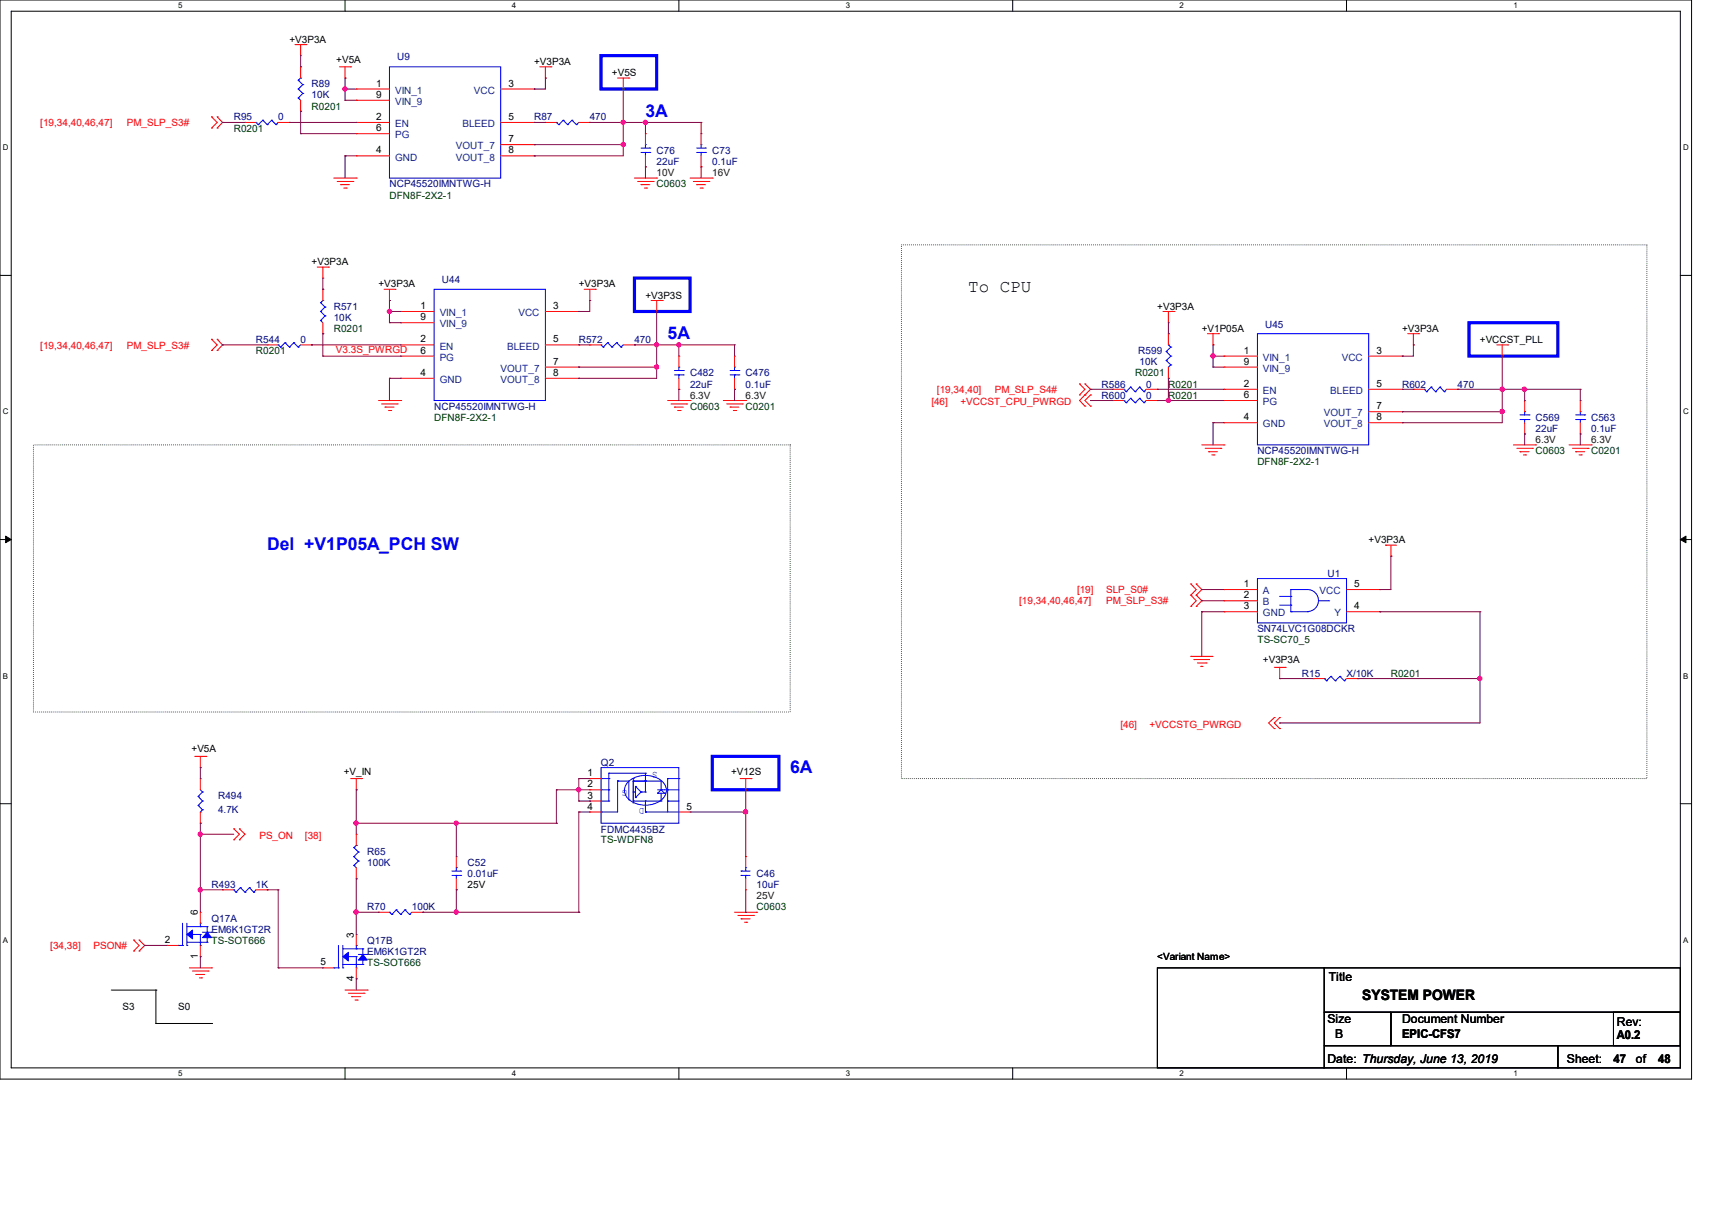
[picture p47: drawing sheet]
<svg xmlns="http://www.w3.org/2000/svg" width="297mm" height="210mm" viewBox="0 0 297 210" stroke-linecap="round" stroke-linejoin="round" font-family="sans-serif">
<defs><g id="words">
<g font-size="3" fill="#00f">
<text x="112" y="20.2">3A</text>
<text x="115.8" y="58.8">5A</text>
<text x="46.4" y="95.5">Del +V1P05A_PCH SW</text>
<text x="137.1" y="134.1">6A</text>
</g>
<text font-size="3" x="168" y="50.7">To CPU</text>
<text font-size="2.5" x="236.3" y="173.6">SYSTEM POWER</text>
<g font-size="2.1">
<text x="230.5" y="170.3">Title</text>
<text x="230.3" y="177.6">Size</text>
<text x="243.3" y="177.6">Document Number</text>
<text x="280.5" y="178">Rev:</text>
<text x="230.3" y="184.4">Date: Thursday, June 13, 2019</text>
<text x="231.7" y="180.1">B</text>
<text x="243.2" y="180.2">EPIC-CFS7</text>
<text x="271.8" y="184.4">Sheet:</text>
<text x="279.9" y="184.4">47</text>
<text x="280.5" y="180.4">A0.2</text>
<text x="283.8" y="184.4">of</text>
<text x="287.7" y="184.4">48</text>
</g>
<g font-size="1.7">
<text x="50.2" y="7.4">+V3P3A</text>
<text x="58.3" y="10.9">+V5A</text>
<text x="92.7" y="11.3">+V3P3A</text>
<text x="65.2" y="15">1</text>
<text x="65.2" y="17">9</text>
<text x="88.2" y="15">3</text>
<text x="106.2" y="13.2">+V5S</text>
<text x="65.2" y="20.8">2</text>
<text x="65.2" y="22.8">6</text>
<text x="88.2" y="20.8">5</text>
<text x="65.2" y="26.6">4</text>
<text x="88.2" y="24.7">7</text>
<text x="88.2" y="26.6">8</text>
<text x="54.1" y="46">+V3P3A</text>
<text x="65.7" y="49.9">+V3P3A</text>
<text x="73" y="53.6">1</text>
<text x="96" y="53.6">3</text>
<text x="100.4" y="49.9">+V3P3A</text>
<text x="112" y="51.8">+V3P3S</text>
<text x="200.8" y="53.8">+V3P3A</text>
<text x="73" y="55.6">9</text>
<text x="73" y="59.4">2</text>
<text x="96" y="59.4">5</text>
<text x="208.5" y="57.6">+V1P05A</text>
<text x="243.2" y="57.6">+V3P3A</text>
<text x="256.7" y="59.5">+VCCST_PLL</text>
<text x="73" y="61.4">6</text>
<text x="73" y="65.2">4</text>
<text x="96" y="63.3">7</text>
<text x="96" y="65.2">8</text>
<text x="215.8" y="61.4">1</text>
<text x="215.8" y="63.3">9</text>
<text x="238.8" y="61.4">3</text>
<text x="215.8" y="67.1">2</text>
<text x="215.8" y="69.1">6</text>
<text x="238.8" y="67.1">5</text>
<text x="238.8" y="71">7</text>
<text x="215.8" y="72.9">4</text>
<text x="238.8" y="72.9">8</text>
<text x="237.4" y="94.3">+V3P3A</text>
<text x="215.8" y="101.9">1</text>
<text x="234.9" y="101.9">5</text>
<text x="215.8" y="103.8">2</text>
<text x="215.8" y="105.7">3</text>
<text x="234.9" y="105.7">4</text>
<text x="219.1" y="115.1">+V3P3A</text>
<text x="33.2" y="130.6">+V5A</text>
<text x="59.6" y="134.4">+V_IN</text>
<text x="101.9" y="136.7">2</text>
<text x="101.9" y="134.7">1</text>
<text x="126.8" y="134.4">+V12S</text>
<text x="101.9" y="140.5">4</text>
<text x="101.9" y="138.6">3</text>
<text x="119.1" y="140.5">5</text>
<text x="81.1" y="154.1">25V</text>
<text x="34.3" y="158.9" transform="rotate(-90 34.3 158.9)">6</text>
<text x="28.6" y="163.7">2</text>
<text x="34.3" y="166.4" transform="rotate(-90 34.3 166.4)">1</text>
<text x="55.6" y="167.6">5</text>
<text x="61.4" y="162.7" transform="rotate(-90 61.4 162.7)">3</text>
<text x="200.8" y="166.7">&lt;Variant Name&gt;</text>
<text x="61.4" y="170.3" transform="rotate(-90 61.4 170.3)">4</text>
<text x="21.2" y="175.3">S3</text>
<text x="30.9" y="175.3">S0</text>
</g>
<g font-size="1.7" fill="#000080">
<text x="68.9" y="10.5">U9</text>
<text x="54.1" y="15.2">R89</text>
<text x="54.1" y="17.1">10K</text>
<text x="40.6" y="20.9">R95</text>
<text x="48.3" y="20.9">0</text>
<text x="92.7" y="20.9">R87</text>
<text x="102.3" y="20.9">470</text>
<text x="113.9" y="26.7">C76</text>
<text x="113.9" y="28.7">22uF</text>
<text x="123.6" y="26.7">C73</text>
<text x="123.6" y="28.7">0.1uF</text>
<text x="67.6" y="32.5">NCP45520IMNTWG-H</text>
<text x="57.9" y="53.8">R571</text>
<text x="76.7" y="49.1">U44</text>
<text x="44.4" y="59.5">R544</text>
<text x="52.2" y="59.5">0</text>
<text x="57.9" y="55.7">10K</text>
<text x="100.4" y="59.5">R572</text>
<text x="110.1" y="59.5">470</text>
<text x="219.5" y="56.9">U45</text>
<text x="119.7" y="65.3">C482</text>
<text x="129.4" y="65.3">C476</text>
<text x="197.5" y="61.5">R599</text>
<text x="197.7" y="63.4">10K</text>
<text x="75.3" y="71.1">NCP45520IMNTWG-H</text>
<text x="119.7" y="67.3">22uF</text>
<text x="129.4" y="67.3">0.1uF</text>
<text x="191.1" y="67.3">R586</text>
<text x="191.1" y="69.2">R600</text>
<text x="198.8" y="67.3">0</text>
<text x="198.8" y="69.2">0</text>
<text x="243.2" y="67.3">R602</text>
<text x="252.9" y="67.3">470</text>
<text x="266.4" y="73.1">C569</text>
<text x="266.4" y="75">22uF</text>
<text x="276" y="73.1">C563</text>
<text x="276" y="75">0.1uF</text>
<text x="218.1" y="78.8">NCP45520IMNTWG-H</text>
<text x="230.3" y="100.1">U1</text>
<text x="218.1" y="109.7">SN74LVC1G08DCKR</text>
<text x="225.9" y="117.4">R15</text>
<text x="233.6" y="117.4">X/10K</text>
<text x="104.3" y="132.9">Q2</text>
<text x="37.8" y="138.7">R494</text>
<text x="37.8" y="141">4.7K</text>
<text x="63.7" y="148.3">R65</text>
<text x="104.3" y="144.5">FDMC4435BZ</text>
<text x="36.7" y="154.1">R493</text>
<text x="44.4" y="154.1">1K</text>
<text x="63.7" y="150.3">100K</text>
<text x="81.1" y="150.3">C52</text>
<text x="81.1" y="152.2">0.01uF</text>
<text x="131.3" y="152.2">C46</text>
<text x="131.3" y="154.1">10uF</text>
<text x="36.7" y="159.9">Q17A</text>
<text x="36.7" y="161.8">EM6K1GT2R</text>
<text x="63.7" y="158">R70</text>
<text x="71.5" y="158">100K</text>
<text x="63.7" y="163.8">Q17B</text>
<text x="63.7" y="165.7">EM6K1GT2R</text>
</g>
<g font-size="1.7" fill="#004080">
<text x="68.5" y="16.3">VIN_1</text>
<text x="82.2" y="16.3">VCC</text>
<text x="68.5" y="18.2">VIN_9</text>
<text x="68.5" y="22.1">EN</text>
<text x="80.2" y="22.1">BLEED</text>
<text x="68.5" y="24">PG</text>
<text x="68.5" y="27.9">GND</text>
<text x="79.1" y="25.9">VOUT_7</text>
<text x="79.1" y="27.9">VOUT_8</text>
<text x="76.3" y="54.9">VIN_1</text>
<text x="76.3" y="56.8">VIN_9</text>
<text x="89.9" y="54.9">VCC</text>
<text x="76.3" y="60.7">EN</text>
<text x="76.3" y="62.6">PG</text>
<text x="86.8" y="64.5">VOUT_7</text>
<text x="88" y="60.7">BLEED</text>
<text x="219.1" y="62.6">VIN_1</text>
<text x="219.1" y="64.5">VIN_9</text>
<text x="232.8" y="62.6">VCC</text>
<text x="76.3" y="66.5">GND</text>
<text x="86.8" y="66.5">VOUT_8</text>
<text x="219.1" y="68.4">EN</text>
<text x="219.1" y="70.3">PG</text>
<text x="230.8" y="68.4">BLEED</text>
<text x="219.1" y="74.2">GND</text>
<text x="229.6" y="72.3">VOUT_7</text>
<text x="229.6" y="74.2">VOUT_8</text>
<text x="219.1" y="103.1">A</text>
<text x="219.1" y="105.1">B</text>
<text x="219.1" y="107">GND</text>
<text x="228.9" y="103.1">VCC</text>
<text x="231.5" y="107">Y</text>
</g>
<g font-size="1.7" fill="#f00">
<text x="7" y="21.9">[19,34,40,46,47]</text>
<text x="22" y="21.9">PM_SLP_S3#</text>
<text x="7" y="60.5">[19,34,40,46,47]</text>
<text x="22" y="60.5">PM_SLP_S3#</text>
<text x="58.3" y="61.2">V3.3S_PWRGD</text>
<text x="161.6" y="70.4">[46]</text>
<text x="162.5" y="68.2">[19,34,40]</text>
<text x="166.6" y="70.4">+VCCST_CPU_PWRGD</text>
<text x="172.6" y="68.2">PM_SLP_S4#</text>
<text x="176.8" y="104.9">[19,34,40,46,47]</text>
<text x="186.8" y="103">[19]</text>
<text x="191.9" y="103">SLP_S0#</text>
<text x="191.9" y="104.9">PM_SLP_S3#</text>
<text x="194.4" y="126.3">[46]</text>
<text x="199.4" y="126.3">+VCCSTG_PWRGD</text>
<text x="45" y="145.6">PS_ON</text>
<text x="52.9" y="145.6">[38]</text>
<text x="8.7" y="164.8">[34,38]</text>
<text x="16.2" y="164.8">PSON#</text>
</g>
<g font-size="1.7" fill="#004000">
<text x="40.6" y="22.9">R0201</text>
<text x="54.1" y="19">R0201</text>
<text x="67.6" y="34.5">DFN8F-2X2-1</text>
<text x="113.9" y="32.5">C0603</text>
<text x="57.9" y="57.6">R0201</text>
<text x="44.4" y="61.5">R0201</text>
<text x="196.9" y="65.3">R0201</text>
<text x="119.7" y="71.1">C0603</text>
<text x="129.4" y="71.1">C0201</text>
<text x="202.7" y="67.3">R0201</text>
<text x="202.7" y="69.2">R0201</text>
<text x="75.3" y="73.1">DFN8F-2X2-1</text>
<text x="218.1" y="80.8">DFN8F-2X2-1</text>
<text x="266.4" y="78.8">C0603</text>
<text x="276" y="78.8">C0201</text>
<text x="218.1" y="111.7">TS-SC70_5</text>
<text x="241.3" y="117.4">R0201</text>
<text x="104.3" y="146.4">TS-WDFN8</text>
<text x="131.3" y="158">C0603</text>
<text x="36.7" y="163.8">TS-SOT666</text>
<text x="63.7" y="167.6">TS-SOT666</text>
</g>
<g font-size="1.7" fill="#400000">
<text x="113.9" y="30.6">10V</text>
<text x="123.6" y="30.6">16V</text>
<text x="119.7" y="69.2">6.3V</text>
<text x="129.4" y="69.2">6.3V</text>
<text x="266.4" y="76.9">6.3V</text>
<text x="276" y="76.9">6.3V</text>
<text x="131.3" y="156">25V</text>
</g>
<g font-size="1.7" fill="#00f">
<text x="108.9" y="137.2" transform="rotate(-180 108.9 137.2)">G</text>
<text x="114.1" y="133.9" transform="rotate(-180 114.1 133.9)">S</text>
<text x="111.8" y="140.3" transform="rotate(-180 111.8 140.3)">D</text>
</g>
<g font-size="1.4">
<text x="30.9" y="1.4">5</text>
<text x="88.8" y="1.4">4</text>
<text x="146.7" y="1.4">3</text>
<text x="204.6" y="1.4">2</text>
<text x="262.6" y="1.4">1</text>
<text x=".5" y="26.1">D</text>
<text x="292" y="26.1">D</text>
<text x=".5" y="71.9">C</text>
<text x="292" y="71.9">C</text>
<text x=".5" y="117.8">B</text>
<text x="292" y="117.8">B</text>
<text x=".5" y="163.6">A</text>
<text x="292" y="163.6">A</text>
<text x="30.9" y="186.8">5</text>
<text x="88.8" y="186.8">4</text>
<text x="146.7" y="186.8">3</text>
<text x="204.6" y="186.8">2</text>
<text x="262.6" y="186.8">1</text>
</g>
</g></defs>
<path d="M0 0h293.5v187.3h-293.5zM1.9 1.9h289.6v183.4h-289.6z" fill="none" stroke="#000" stroke-width=".17"/>
<g fill="#fff">
<path d="M30.9 .2h.8v1.5h-.8z"/>
<path d="M30.9 185.5h.8v1.6h-.8z"/>
</g>
<path d="M59.9 0v1.9M59.9 185.3v2" fill="none" stroke="#000" stroke-width=".17"/>
<g fill="#fff">
<path d="M88.8 .2h.8v1.5h-.8z"/>
<path d="M88.8 185.5h.8v1.6h-.8z"/>
</g>
<path d="M117.8 0v1.9M117.8 185.3v2" fill="none" stroke="#000" stroke-width=".17"/>
<g fill="#fff">
<path d="M146.7 .2h.8v1.5h-.8z"/>
<path d="M146.7 185.5h.8v1.6h-.8z"/>
</g>
<path d="M175.7 0v1.9M175.7 185.3v2" fill="none" stroke="#000" stroke-width=".17"/>
<g fill="#fff">
<path d="M204.6 .2h.8v1.5h-.8z"/>
<path d="M204.6 185.5h.8v1.6h-.8z"/>
</g>
<path d="M233.6 0v1.9M233.6 185.3v2" fill="none" stroke="#000" stroke-width=".17"/>
<g fill="#fff">
<path d="M262.6 .2h.7v1.5h-.7z"/>
<path d="M262.6 185.5h.7v1.6h-.7z"/>
<path d="M.5 24.8h1v1.6h-1z"/>
<path d="M292 24.8h1v1.6h-1z"/>
<path d="M.5 70.7h1v1.5h-1z"/>
<path d="M292 70.7h1v1.5h-1z"/>
</g>
<path d="M0 47.8h1.9M291.5 47.8h2" fill="none" stroke="#000" stroke-width=".17"/>
<g fill="#fff">
<path d="M.5 116.5h.9v1.6h-.9z"/>
<path d="M292 116.5h.9v1.6h-.9z"/>
</g>
<path d="M0 93.6h1.9M291.5 93.6h2" fill="none" stroke="#000" stroke-width=".17"/>
<path d="M1 93l.9 .6-.9 .6zM291.5 93.6l1-.6v1.2z" fill="#000" stroke="#000" stroke-width=".17"/>
<g fill="#fff">
<path d="M.5 162.4h.9v1.5h-.9z"/>
<path d="M292 162.4h.9v1.5h-.9z"/>
</g>
<g fill="none" stroke="#000" stroke-width=".17">
<path d="M0 139.5h1.9M291.5 139.5h2M19.3 171.8h7.8M27.1 171.8h.1M27.1 177.6h.1M27.1 171.8v5.8M27.1 177.6h9.6M36.7 177.6h.1M200.8 168h28.9v17.3h-28.9zM229.7 175.7h11.6v5.8h-11.6zM229.7 168h61.8v7.7h-61.8zM241.3 175.7h50.2v5.8h-50.2z"/>
<path d="M279.9 175.7h11.6v5.8h-11.6zM229.7 181.5h40.6v3.8h-40.6zM270.3 181.5h21.2v3.8h-21.2z"/>
</g>
<path d="M104.3 9.7h9.6v5.8h-9.6zM110.1 48.3h9.6v5.8h-9.6zM254.8 56h15.5v5.8h-15.5zM123.6 131.3h11.5v5.8h-11.5z" fill="none" stroke="#00f" stroke-width=".55"/>
<path d="M156.4 42.5h129.3v92.6h-129.3zM5.8 77.2h131.3v46.4h-131.3z" fill="none" stroke="#000" stroke-width=".17" stroke-dasharray="0 .3"/>
<g fill="none" stroke="#f00" stroke-width=".17">
<path d="M51.2 7.7h1.9M52.2 9.7h.1M52.2 19.3h.1M52.2 11.6h.1M52.2 7.7v2M52.2 11.6v1.9M52.2 17.4v1.9M53.1 7.7h.1M58.9 11.6h1.9M59.9 13.5h.1M59.9 11.6v1.9M60.8 11.6h.1"/>
<path d="M61.8 15.5h.1M61.8 17.4h.1M61.8 15.5h5.8M61.8 17.4h5.8M86.9 15.5h5.8M92.7 15.5h.1M93.6 11.6h2M94.6 13.5h.1M94.6 11.6v1.9M95.6 11.6h.1M107.1 13.5h2M108.1 15.5h.1"/>
<path d="M108.1 13.5v2M109.1 13.5h.1M36.7 22.2h.1M36.7 20.3h.1M36.7 20.3l1 1-1 .9M37.7 20.3h.1M37.7 22.2h.1M37.7 20.3l.9 1-.9 .9M42.5 21.3h.1M42.5 21.3h1.9M48.3 21.3h1.9M50.2 21.3h.1"/>
<path d="M57.9 30.9h3.9M58.5 31.5h2.7M59.1 32h.1M59.1 32h1.5M59.6 32.6h.5M60.1 32.6h.1M61.2 31.5h.1M61.8 30.9h.1M61.8 21.3h.1M61.8 23.2h.1M61.8 27.1h.1M61.8 21.3h5.8"/>
<path d="M61.8 23.2h5.8M61.8 27.1h5.8M86.9 21.3h5.8M86.9 27.1h5.8M86.9 25.1h5.8M92.7 21.3h.1M92.7 25.1h.1M92.7 27.1h.1M94.6 21.3h.1M94.6 21.3h1.9M100.4 21.3h1.9M102.3 21.3h.1"/>
<path d="M110.1 30.9h3.8M110.6 31.5h2.7M111.2 32h.1M111.2 32h1.5M111.8 32.6h.4M112 29h.1M112 23.2h.1M112 23.2v1.9M112 27.1v1.9M112.2 32.6h.1M113.3 31.5h.1M113.9 30.9h.1"/>
<path d="M119.7 30.9h3.9M120.3 31.5h2.7M120.9 32h.1M120.9 32h1.5M121.5 32.6h.3M121.6 29h.1M121.6 23.2h.1M121.6 23.2v1.9M121.6 27.1v1.9M121.8 32.6h.1M123 31.5h.1M123.6 30.9h.1"/>
<path d="M36.7 58.9h.1M36.7 58.9l1 1-1 .9M37.7 58.9h.1M37.7 58.9l.9 1-.9 .9M46.4 59.9h.1M46.4 59.9h1.9M52.2 59.9h1.9M54.1 59.9h.1M55 46.4h2M56 48.3h.1M56 57.9h.1M56 50.2h.1"/>
<path d="M56 46.4v1.9M56 50.2v2M56 56v1.9M57 46.4h.1M66.6 50.2h1.9M67.6 52.2h.1M67.6 50.2v2M68.5 50.2h.1M69.5 54.1h.1M69.5 56h.1M69.5 59.9h.1M69.5 59.9h5.8"/>
<path d="M69.5 54.1h5.8M69.5 56h5.8M94.6 59.9h5.8M94.6 54.1h5.8M100.4 54.1h.1M100.4 59.9h.1M101.3 50.2h2M102.3 52.2h.1M102.3 59.9h.1M102.3 59.9h2M102.3 50.2v2M103.3 50.2h.1"/>
<path d="M108.1 59.9h2M110.1 59.9h.1M112.9 52.2h2M113.9 54.1h.1M113.9 52.2v1.9M114.9 52.2h.1M201.8 54.1h1.9M202.7 56h.1M202.7 57.9h.1M202.7 54.1v1.9M202.7 57.9v2M203.7 54.1h.1"/>
<path d="M209.5 57.9h1.9M210.4 59.9h.1M210.4 57.9v2M211.4 57.9h.1M244.2 57.9h1.9M245.2 59.9h.1M245.2 57.9v2M246.1 57.9h.1M259.7 59.9h1.9M260.6 59.9v1.9M261.6 59.9h.1M36.7 60.8h.1"/>
<path d="M37.7 60.8h.1M65.7 69.5h3.8M66.2 70.1h2.7M66.8 70.7h.1M66.8 70.7h1.6M67.4 71.2h.4M67.8 71.2h.1M68.9 70.1h.1M69.5 69.5h.1M69.5 61.8h.1M69.5 65.7h.1M69.5 61.8h5.8"/>
<path d="M69.5 65.7h5.8M94.6 63.7h5.8M94.6 65.7h5.8M100.4 63.7h.1M100.4 65.7h.1M115.8 69.5h3.9M116.4 70.1h2.7M117 70.7h.1M117 70.7h1.5M117.6 71.2h.4M117.8 67.6h.1M117.8 61.8h.1"/>
<path d="M117.8 61.8v1.9M117.8 65.7v1.9M118 71.2h.1M119.1 70.1h.1M119.7 69.5h.1M125.5 69.5h3.9M126.1 70.1h2.7M126.7 70.7h.1M126.7 70.7h1.5M127.2 71.2h.4M127.4 67.6h.1M127.4 61.8h.1"/>
<path d="M127.4 61.8v1.9M127.4 65.7v1.9M127.6 71.2h.1M128.8 70.1h.1M129.4 69.5h.1M187.3 68.5h.1M187.3 66.6h.1M187.3 66.6l.9 1-.9 .9M188.2 66.6h.1M188.2 68.5h.1M188.2 70.5h.1M188.2 66.6l1 1-1 .9"/>
<path d="M188.2 68.5l-.9 1 .9 1M189.2 68.5h.1M189.2 70.5h.1M189.2 68.5l-1 1 1 1M193 67.6h.1M193 69.5h.1M193 69.5h2M193 67.6h2M198.8 69.5h2M198.8 67.6h2M200.8 67.6h.1M200.8 69.5h.1"/>
<path d="M202.7 65.7h.1M202.7 63.7v2M208.5 77.2h3.8M209.1 77.8h2.7M209.7 78.4h.1M209.7 78.4h1.5M210.2 79h.4M210.6 79h.1M211.8 77.8h.1M212.3 77.2h.1M212.3 61.8h.1M212.3 63.7h.1"/>
<path d="M212.3 67.6h.1M212.3 69.5h.1M212.3 73.4h.1M212.3 69.5h5.8M212.3 67.6h5.8M212.3 61.8h5.8M212.3 63.7h5.8M212.3 73.4h5.8M237.4 67.6h5.8M237.4 61.8h5.8M237.4 73.4h5.8M237.4 71.5h5.8"/>
<path d="M243.2 61.8h.1M243.2 67.6h.1M243.2 71.5h.1M243.2 73.4h.1M245.2 67.6h.1M245.2 67.6h1.9M251 67.6h1.9M252.9 67.6h.1M260.6 61.8h.1M262.6 77.2h3.8M263.1 77.8h2.8M263.7 78.4h.1"/>
<path d="M263.7 78.4h1.6M264.3 79h.4M264.5 75.3h.1M264.5 69.5h.1M264.5 69.5v2M264.5 73.4v1.9M264.7 79h.1M265.9 77.8h.1M266.4 77.2h.1M272.2 77.2h3.9M272.8 77.8h2.7M273.3 78.4h.1"/>
<path d="M273.3 78.4h1.6M273.9 79h.4M274.2 75.3h.1M274.2 69.5h.1M274.2 69.5v2M274.2 73.4v1.9M274.3 79h.1M275.5 77.8h.1M276.1 77.2h.1M240.4 94.6h.1M240.4 94.6h1.9M241.3 96.5h.1"/>
<path d="M241.3 94.6v1.9M206.6 113.9h.1M206.6 103.3h.1M206.6 101.3h.1M206.6 105.2h.1M206.6 113.9h3.8M206.6 101.3l.9 1-.9 1M206.6 103.3l.9 1-.9 .9M207.1 114.5h.1M207.1 114.5h2.7M207.5 101.3h.1M207.5 103.3h.1"/>
<path d="M207.5 105.2h.1M207.5 101.3l1 1-1 1M207.5 103.3l1 1-1 .9M207.7 115.1h1.6M208.3 115.7h.1M208.3 115.7h.4M209.3 115.1h.1M212.3 102.3h.1M212.3 104.3h.1M212.3 106.2h.1M212.3 102.3h5.8M212.3 104.3h5.8"/>
<path d="M212.3 106.2h5.8M221.1 115.8h1.9M222 117.8h.1M222 115.8v2M223 115.8h.1M227.8 117.8h.1M227.8 117.8h1.9M233.6 117.8h1.9M233.6 102.3h5.8M233.6 106.2h5.8M235.5 117.8h.1M239.4 102.3h.1"/>
<path d="M239.4 106.2h.1M33.8 131.3h1.9M34.8 133.2h.1M34.8 135.1h.1M34.8 131.3v1.9M34.8 135.1v2M35.7 131.3h.1M60.8 135.1h1.9M61.8 137.1h.1M61.8 135.1v2M62.7 135.1h.1M102.3 139h.1"/>
<path d="M102.3 137.1h.1M102.3 135.1h.1M102.3 135.1h2M102.3 139h2M102.3 137.1h2M128.4 135.1h1.9M129.4 137.1h.1M129.4 135.1v2M130.3 135.1h.1M221.1 124.5h.1M221.1 126.4h.1M221.1 124.5l-1 1 1 .9"/>
<path d="M222 124.5h.1M222 126.4h.1M222 124.5l-.9 1 .9 .9M34.8 158.3h.1M34.8 142.9h.1M34.8 140.9v2M34.8 158.3v1.9M38.6 154.4h.1M38.6 154.4h2M40.6 143.8h.1M40.6 145.8h.1M40.6 143.8l.9 1-.9 1"/>
<path d="M41.5 143.8h.1M41.5 145.8h.1M41.5 143.8l1 1-1 1M44.4 154.4h2M46.4 154.4h.1M61.8 152.5h.1M61.8 144.8h.1M61.8 144.8v1.9M61.8 150.6v1.9M65.7 158.3h.1M65.7 158.3h1.9M71.5 158.3h1.9"/>
<path d="M73.4 158.3h.1M79.2 154.4h.1M79.2 148.7h.1M79.2 148.7v1.9M79.2 152.5v1.9M102.3 140.9h.1M102.3 140.9h2M117.8 140.9h1.9M119.7 140.9h.1M127.4 158.3h3.9M128 158.9h2.7M128.6 159.5h.1"/>
<path d="M128.6 159.5h1.5M129.4 154.4h.1M129.4 148.7h.1M129.4 148.7v1.9M129.4 152.5v1.9M130.7 158.9h.1M131.3 158.3h.1M23.2 165.1h.1M23.2 163.2h.1M23.2 163.2l.9 .9-.9 1M24.1 163.2h.1M24.1 165.1h.1"/>
<path d="M24.1 163.2l1 .9-1 1M29 164.1h.1M29 164.1h1.9M32.9 168h3.8M33.4 168.5h2.7M34 169.1h.1M34 169.1h1.5M34.6 169.7h.4M34.8 166h.1M34.8 164.1v1.9M35 169.7h.1M36.1 168.5h.1"/>
<path d="M36.7 168h.1M56 168h.1M56 168h1.9M59.9 171.8h3.8M60.5 172.4h2.7M61 173h.1M61 173h1.6M61.6 173.6h.4M61.8 162.2h.1M61.8 169.9h.1M61.8 162.2v1.9M61.8 168v1.9"/>
<path d="M62 173.6h.1M63.2 172.4h.1M63.7 171.8h.1M129.2 160.1h.3M129.5 160.1h.1"/>
</g>
<g fill="none" stroke="#00f" stroke-width=".17">
<path d="M51.7 13.9h.1M51.7 17h.1M51.7 15.5h.1M51.7 13.9l.8 .8M51.7 17l.5 .4M51.7 15.5l.8 .7M52.2 13.5h.1M52.2 13.5l-.5 .4M52.5 16.2h.1M52.5 14.7h.1M52.5 16.2l-.8 .8M52.5 14.7l-.8 .8"/>
<path d="M67.6 11.6h19.3v19.3h-19.3zM44.4 21.3h.1M44.4 21.3l.4 .3M44.8 21.6h.1M45.6 20.9h.1M45.6 20.9l-.8 .7M45.6 20.9l.8 .7M46.4 21.6h.1M47.1 20.9h.1M47.1 20.9l.8 .7M47.1 20.9l-.7 .7M47.9 21.6h.1"/>
<path d="M48.3 21.3l-.4 .3M96.5 21.3h.1M96.5 21.3l.4 .3M96.9 21.6h.1M97.7 20.9h.1M97.7 20.9l-.8 .7M97.7 20.9l.8 .7M98.5 21.6h.1M99.2 20.9h.1M99.2 20.9l.8 .7M99.2 20.9l-.7 .7M100 21.6h.1"/>
<path d="M100.4 21.3l-.4 .3M111.2 25.7h1.5M111.2 26.5h1.5M112 25.1h.1M112 26.5h.1M112 25.1v.6M112 26.5v.6M112.7 25.7h.1M112.7 26.5h.1M120.9 25.7h1.5M120.9 26.5h1.5M121.6 25.1h.1"/>
<path d="M121.6 26.5h.1M121.6 25.1v.6M121.6 26.5v.6M122.4 25.7h.1M122.4 26.5h.1M48.3 59.9h.1M48.3 59.9l.4 .3M49.4 59.5h.1M49.4 59.5l-.7 .7M49.4 59.5l.8 .7M51 59.5h.1M51 59.5l.7 .7"/>
<path d="M51 59.5l-.8 .7M52.2 59.9l-.5 .3M55.6 52.5h.1M55.6 55.6h.1M55.6 54.1h.1M55.6 52.5l.8 .8M55.6 55.6l.4 .4M55.6 54.1l.8 .7M56 52.2h.1M56 52.2l-.4 .3M56.4 54.8h.1M56.4 53.3h.1"/>
<path d="M56.4 54.8l-.8 .8M56.4 53.3l-.8 .8M75.3 50.2h19.3v19.3h-19.3zM104.3 59.9h.1M104.3 59.9l.3 .3M105.4 59.5h.1M105.4 59.5l-.8 .7M105.4 59.5l.8 .7M107 59.5h.1M107 59.5l.7 .7M107 59.5l-.8 .7M108.1 59.9l-.4 .3"/>
<path d="M202.7 59.9h.1M202.7 59.9l.4 .3M218.1 57.9h19.3v19.3h-19.3zM48.7 60.2h.1M50.2 60.2h.1M51.7 60.2h.1M104.6 60.2h.1M106.2 60.2h.1M107.7 60.2h.1M117 64.3h1.5M117 65.1h1.5M117.8 63.7h.1"/>
<path d="M117.8 65.1h.1M117.8 63.7v.6M117.8 65.1v.6M118.5 64.3h.1M118.5 65.1h.1M126.7 64.3h1.5M126.7 65.1h1.5M127.4 63.7h.1M127.4 65.1h.1M127.4 63.7v.6M127.4 65.1v.6M128.2 64.3h.1"/>
<path d="M128.2 65.1h.1M195 67.6h.1M195 69.5h.1M195 67.6l.4 .4M195 69.5l.4 .4M195.4 68h.1M195.4 69.9h.1M196.1 67.2h.1M196.1 69.1h.1M196.1 67.2l-.7 .8M196.1 67.2l.8 .8M196.1 69.1l-.7 .8"/>
<path d="M196.1 69.1l.8 .8M196.9 68h.1M196.9 69.9h.1M197.7 67.2h.1M197.7 69.1h.1M197.7 67.2l.8 .8M197.7 67.2l-.8 .8M197.7 69.1l.8 .8M197.7 69.1l-.8 .8M198.5 68h.1M198.5 69.9h.1M198.8 67.6l-.3 .4"/>
<path d="M198.8 69.5l-.3 .4M202.3 62.6h.1M202.3 61h.1M202.3 62.6l.8 .7M202.3 61l.8 .8M203.1 60.2h.1M203.1 63.3h.1M203.1 61.8h.1M203.1 60.2l-.8 .8M203.1 63.3l-.4 .4M203.1 61.8l-.8 .8M247.1 67.6h.1"/>
<path d="M247.1 67.6l.4 .4M247.5 68h.1M248.3 67.2h.1M248.3 67.2l-.8 .8M248.3 67.2l.7 .8M249 68h.1M249.8 67.2h.1M249.8 67.2l.8 .8M249.8 67.2l-.8 .8M250.6 68h.1M251 67.6l-.4 .4M263.7 72h1.6"/>
<path d="M263.7 72.8h1.6M264.5 71.5h.1M264.5 72.8h.1M264.5 71.5v.5M264.5 72.8v.6M265.3 72h.1M265.3 72.8h.1M273.3 72h1.6M273.3 72.8h1.6M274.2 71.5h.1M274.2 72.8h.1M274.2 71.5v.5"/>
<path d="M274.2 72.8v.6M274.9 72h.1M274.9 72.8h.1M218.1 100.4h15.5v7.7h-15.5zM222 103.5h1.9M222 105h1.9M223.9 106.2h.1M223.9 102.3h.1M223.9 103.5h.1M223.9 105h.1M223.9 102.3h2.9a1.9 1.9 0 0 1 1.9 1.9 1.9 1.9 0 0 1-1.9 1.9M223.9 102.3v3.9"/>
<path d="M223.9 106.2h2.9M226.8 106.2h.1M228.8 104.3h1.7M229.7 117.8h.1M229.7 117.8l.4 .4M230.1 118.2h.1M230.5 104.3h.1M230.9 117.4h.1M230.9 117.4l-.8 .8M230.9 117.4l.7 .8M231.6 118.2h.1M232.5 117.4h.1"/>
<path d="M232.5 117.4l.7 .8M232.5 117.4l-.9 .8M233.2 118.2h.1M233.6 117.8l-.4 .4M34.4 138.2h.1M34.4 139.8h.1M34.4 139.8l.7 .7M34.4 138.2l.7 .8M34.8 137.1l.3 .4M35.1 137.5h.1M35.1 139h.1M35.1 137.5l-.7 .7"/>
<path d="M35.1 139l-.7 .8M104.3 133.2h13.5v9.7h-13.5zM104.3 137.1h.1M104.3 135.1h.1M104.3 139h1.3M104.3 137.1h1.3M104.3 135.1h1.3M105.6 139h.1M105.6 137.1h.1M105.6 135.1h.1M105.6 134.2h.1M105.6 134.2v4.8"/>
<path d="M105.6 134.2h6.4M107.1 135.6h.1M107.1 135.6h2v3.2M107.1 135.6v5.3h-2.8M109.1 138.8h.1M109.1 135.5a4.5 4.5 0 0 1 6.1 .5 2.13 2.13 0 0 1-1 3.2 4.5 4.5 0 0 1-5.5-.9 1.99 1.99 0 0 1 .4-2.8zM109.9 135.1h.1M109.9 139h.1M109.9 135.6h.1M109.9 137.5h.1M109.9 135.1v4.3M109.9 135.6h4.8v1.5"/>
<path d="M109.9 139h4.8M109.9 137.5h.3M110.2 138.4h.1M110.2 136.5h.1M110.2 136.5v1.9M110.2 136.5l1 1M111.2 137.5h.1M111.2 137.5h.8M111.2 137.5l-1 .9M111.8 135.6h.1M112 135.6h.1M112 137.5h.1"/>
<path d="M112 134.2h.1M112 139h.1M112 134.2v3.3M112 139v1.9M114.1 137.7h.1M114.1 137.1h1.2M114.1 137.7h1.2M114.7 139h.1M114.7 137.1h.1M114.7 137.7v1.3M114.7 137.1l-.6 .6M114.7 137.1l.6 .6"/>
<path d="M115.3 137.1h.1M115.3 137.7h.1M115.8 135.1h.1M115.8 137.1h.1M115.8 139h.1M115.8 139h2M115.8 137.1h2M115.8 135.1h2M115.8 135.1v5.8M117.8 135.1h.1M34.8 140.9h.1M35.1 140.5h.1"/>
<path d="M35.1 140.5l-.3 .4M40.6 154.4h.1M40.6 154.4l.3 .5M40.9 154.9h.1M41.7 154.1h.1M41.7 154.1l-.8 .8M41.7 154.1l.8 .8M42.5 154.9h.1M43.3 154.1h.1M43.3 154.1l.7 .8M43.3 154.1l-.8 .8M44 154.9h.1"/>
<path d="M44.4 154.4l-.4 .5M61.4 147.1h.1M61.4 150.2h.1M61.4 148.7h.1M61.4 147.1l.8 .8M61.4 150.2l.4 .4M61.4 148.7l.8 .7M61.8 146.7h.1M61.8 146.7l-.4 .4M62.2 149.4h.1M62.2 147.9h.1M62.2 149.4l-.8 .8"/>
<path d="M62.2 147.9l-.8 .8M67.6 158.3h.1M67.6 158.3l.4 .4M68 158.7h.1M68.7 157.9h.1M68.7 157.9l-.7 .8M68.7 157.9l.8 .8M69.5 158.7h.1M70.3 157.9h.1M70.3 157.9l.7 .8M70.3 157.9l-.8 .8M71 158.7h.1"/>
<path d="M71.5 158.3l-.5 .4M78.4 151.2h1.5M78.4 151.9h1.5M79.2 150.6h.1M79.2 151.9h.1M79.2 150.6v.6M79.2 151.9v.6M79.9 151.2h.1M79.9 151.9h.1M104.3 140.9h.1M112 140.9h.1M112 140.9h5.8"/>
<path d="M128.6 151.2h.1M128.6 151.9h.1M128.6 151.2h1.5M128.6 151.9h1.5M129.4 150.6h.1M129.4 151.9h.1M129.4 150.6v.6M129.4 151.9v.6M30.9 164.1h.1M30.9 164.1h.8M31.7 164.1h.1M31.7 160.2v3.9"/>
<path d="M32.4 164.1h.1M32.4 160.2v3.9M32.4 160.8h3.5M32.4 163.5h3.5M33.4 162.2h1.4M34.8 160.8h.1M34.8 163.5h.1M34.8 162.2h.1M34.8 164.1h.1M34.8 160.2h.1M34.8 160.2v.6M34.8 162.2v1.9"/>
<path d="M35.1 161.8h1.6M35.9 163.5h.1M35.9 162.7h.1M35.9 160.8h.1M35.9 161.8h.1M35.9 160.8v1M35.9 162.7v.8M36.7 161.8h.1M57.9 168h.1M57.9 168h.8M58.7 168h.1M58.7 164.1v3.9"/>
<path d="M59.5 168h.1M59.5 164.1v3.9M59.5 164.7h3.4M59.5 167.4h3.4M60.5 166h1.3M61.8 164.7h.1M61.8 167.4h.1M61.8 166h.1M61.8 168h.1M61.8 164.1h.1M61.8 164.1v.6M61.8 166v2"/>
<path d="M62.2 165.7h1.5M62.9 167.4h.1M62.9 166.6h.1M62.9 164.7h.1M62.9 165.7h.1M62.9 164.7v1M62.9 166.6v.8M63.7 165.7h.1"/>
</g>
<g fill="#00f" stroke="#00f" stroke-width=".17">
<path d="M59.5 166l1-.7v1.5z" fill-rule="evenodd"/>
<path d="M62.9 165.7l.8 .9h-1.5z" fill-rule="evenodd"/>
<path d="M32.4 162.2l1-.8v1.5z" fill-rule="evenodd"/>
<path d="M35.9 161.8l.8 .9h-1.6z" fill-rule="evenodd"/>
</g>
<g fill="none" stroke="#800040" stroke-width=".17">
<path d="M52.2 19.3h.1M52.2 11.6h.1M52.2 9.7v1.9M52.2 19.3v3.9M59.9 13.5h.1M59.9 17.4h.1M59.9 15.5h.1M59.9 13.5v3.9M59.9 17.4h1.9M59.9 15.5h1.9M92.7 15.5h.1M94.6 13.5h.1"/>
<path d="M94.6 13.5v2h-1.9M108.1 15.5h.1M108.1 15.5v11.6h-15.4M38.6 21.3h.1M38.6 21.3h3.9M50.2 21.3h.1M50.2 21.3h11.6M52.2 23.2h.1M52.2 23.2h9.6M59.9 27.1h.1M59.9 27.1h1.9M59.9 27.1v3.8"/>
<path d="M92.7 21.3h.1M92.7 27.1h.1M92.7 25.1h.1M92.7 21.3h1.9M92.7 25.1h15.4M102.3 21.3h.1M102.3 21.3h19.3M108.1 25.1h.1M108.1 21.3h.1M112 29h.1M112 21.3h.1M112 21.3v1.9"/>
<path d="M112 29v1.9M121.6 29h.1M121.6 21.3h.1M121.6 21.3v1.9M121.6 29v1.9M38.6 59.9h.1M38.6 59.9h7.8M54.1 59.9h.1M54.1 59.9h15.4M56 57.9h.1M56 50.2h.1M56 48.3v1.9"/>
<path d="M56 57.9v3.9M67.6 52.2h.1M67.6 56h.1M67.6 54.1h.1M67.6 52.2v3.8M67.6 56h1.9M67.6 54.1h1.9M100.4 59.9h.1M100.4 54.1h.1M100.4 59.9h1.9M102.3 52.2h.1M102.3 52.2v1.9h-1.9"/>
<path d="M110.1 59.9h.1M110.1 59.9h17.3M113.9 59.9h.1M113.9 54.1h.1M113.9 54.1v11.6h-13.5M117.8 59.9h.1M117.8 59.9v1.9M127.4 59.9h.1M127.4 59.9v1.9M202.7 57.9h.1M202.7 56v1.9M210.4 59.9h.1"/>
<path d="M210.4 59.9v3.8M245.2 59.9h.1M245.2 59.9v1.9h-2M56 61.8h.1M56 61.8h13.5M67.6 65.7h.1M67.6 65.7h1.9M67.6 65.7v3.8M100.4 65.7h.1M100.4 63.7h.1M100.4 63.7h13.5M113.9 63.7h.1"/>
<path d="M117.8 67.6h.1M117.8 67.6v1.9M127.4 67.6h.1M127.4 67.6v1.9M189.2 67.6h.1M189.2 69.5h.1M189.2 67.6h3.8M189.2 69.5h3.8M200.8 69.5h.1M200.8 67.6h.1M200.8 67.6h11.5M200.8 69.5h11.5"/>
<path d="M202.7 65.7h.1M202.7 69.5h.1M202.7 65.7v3.8M210.4 63.7h.1M210.4 61.8h.1M210.4 73.4h.1M210.4 73.4h1.9M210.4 73.4v3.8M210.4 63.7h1.9M210.4 61.8h1.9M243.2 67.6h.1M243.2 73.4h.1"/>
<path d="M243.2 61.8h.1M243.2 71.5h.1M243.2 67.6h2M243.2 71.5h17.4M252.9 67.6h.1M252.9 67.6h21.3M260.6 61.8h.1M260.6 71.5h.1M260.6 67.6h.1M260.6 61.8v11.6h-17.4M264.5 75.3h.1M264.5 67.6h.1"/>
<path d="M264.5 67.6v1.9M264.5 75.3v1.9M274.2 75.3h.1M274.2 67.6h.1M274.2 67.6v1.9M274.2 75.3v1.9M241.3 96.5h.1M241.3 96.5v5.8h-1.9M208.5 102.3h.1M208.5 104.3h.1M208.5 106.2h.1M208.5 102.3h3.8"/>
<path d="M208.5 104.3h3.8M208.5 106.2v7.7M208.5 106.2h3.8M222 117.8h.1M222 117.8h5.8M235.5 117.8h.1M235.5 117.8h21.3M239.4 106.2h.1M239.4 102.3h.1M239.4 106.2h17.4M256.8 106.2h.1M256.8 117.8h.1"/>
<path d="M256.8 106.2v19.3h-34.8M34.8 133.2h.1M34.8 133.2v1.9M61.8 137.1h.1M61.8 137.1v7.7M96.5 137.1h.1M96.5 137.1v5.8M96.5 137.1h5.8M100.4 137.1h.1M100.4 139h.1M100.4 135.1h.1M100.4 135.1v3.9"/>
<path d="M100.4 139h1.9M100.4 135.1h1.9M102.3 139h.1M129.4 137.1h.1M129.4 137.1v11.6M222 125.5h.1M34.8 154.4h.1M34.8 144.8h.1M34.8 142.9h.1M34.8 142.9v15.4M34.8 144.8h5.8M34.8 154.4h3.8"/>
<path d="M46.4 154.4h.1M46.4 154.4h1.9M48.3 154.4h.1M48.3 154.4v13.6M61.8 152.5h.1M61.8 158.3h.1M61.8 142.9h.1M61.8 152.5v9.7M61.8 158.3h3.9M61.8 142.9h34.7M73.4 158.3h.1M73.4 158.3h27"/>
<path d="M79.2 154.4h.1M79.2 142.9h.1M79.2 142.9v5.8M79.2 154.4v3.9M96.5 142.9h.1M100.4 158.3h.1M100.4 140.9h.1M100.4 140.9h1.9M100.4 140.9v17.4M119.7 140.9h9.7M129.4 140.9h.1M129.4 158.3h.1"/>
<path d="M129.4 154.4v3.9M25.1 164.1h.1M25.1 164.1h3.9M34.8 166h.1M34.8 166v2M48.3 168h.1M48.3 168h7.7M61.8 169.9h.1M61.8 169.9v1.9"/>
</g>
<g fill="#f0f" stroke="#f0f" stroke-width=".17">
<circle cx="202.7" cy="69.5" r=".37"/>
<circle cx="210.4" cy="61.8" r=".37"/>
<circle cx="264.5" cy="67.6" r=".38"/>
<circle cx="260.6" cy="67.6" r=".38"/>
<circle cx="260.6" cy="71.4" r=".38"/>
<circle cx="117.7" cy="59.8" r=".36"/>
<circle cx="67.6" cy="54" r=".37"/>
<circle cx="113.9" cy="59.8" r=".36"/>
<circle cx="113.9" cy="63.7" r=".36"/>
<circle cx="108.1" cy="25.1" r=".36"/>
<circle cx="59.8" cy="15.4" r=".36"/>
<circle cx="112" cy="21.2" r=".36"/>
<circle cx="108.1" cy="21.2" r=".36"/>
<circle cx="34.7" cy="144.8" r=".37"/>
<circle cx="79.1" cy="142.9" r=".36"/>
<circle cx="79.1" cy="158.3" r=".37"/>
<circle cx="61.8" cy="142.9" r=".37"/>
<circle cx="61.8" cy="158.3" r=".38"/>
<circle cx="34.7" cy="154.4" r=".37"/>
<circle cx="129.3" cy="140.9" r=".37"/>
<circle cx="256.7" cy="117.8" r=".36"/>
<circle cx="100.4" cy="137.1" r=".37"/>
</g>
<use href="#words"/>
</svg>
